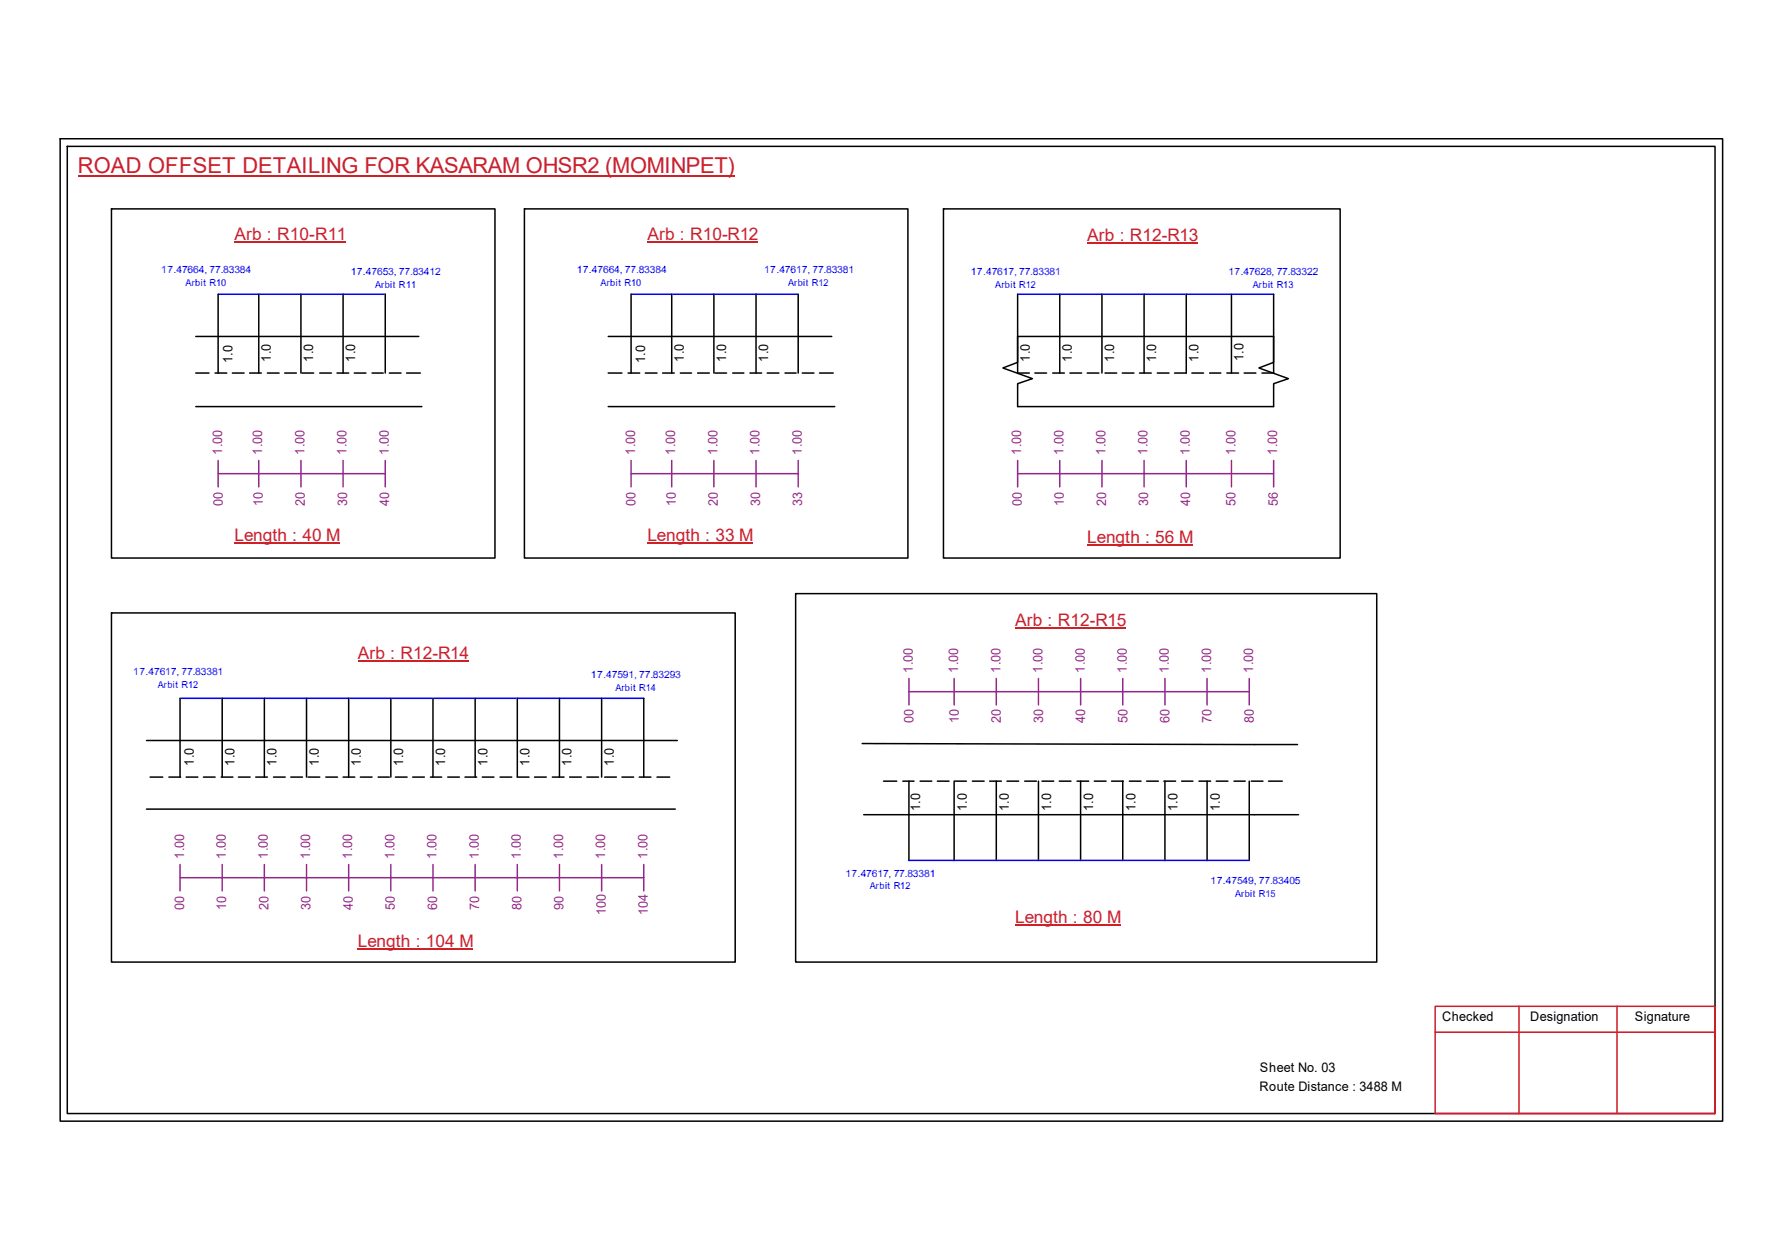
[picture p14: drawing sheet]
<svg xmlns="http://www.w3.org/2000/svg" width="297mm" height="210mm" viewBox="0 0 297 210" stroke-linecap="round" stroke-linejoin="round" font-family="sans-serif">
<defs><g id="words">
<text font-size="3.6" fill="#cd2027" x="13" y="28.9">ROAD OFFSET DETAILING FOR KASARAM OHSR2 (MOMINPET)</text>
<g font-size="2.9" fill="#cd2027">
<text x="39.1" y="40">Arb : R10-R11</text>
<text x="107.9" y="40">Arb : R10-R12</text>
<text x="181.2" y="40.2">Arb : R12-R13</text>
<text x="39.1" y="90.1">Length : 40 M</text>
<text x="107.9" y="90.1">Length : 33 M</text>
<text x="181.2" y="90.5">Length : 56 M</text>
<text x="169.2" y="104.2">Arb : R12-R15</text>
<text x="59.6" y="109.8">Arb : R12-R14</text>
<text x="169.2" y="153.8">Length : 80 M</text>
<text x="59.6" y="157.8">Length : 104 M</text>
</g>
<g font-size="2.2">
<text x="38.7" y="60.5" transform="rotate(-90 38.7 60.5)">1.0</text>
<text x="45.2" y="60.3" transform="rotate(-90 45.2 60.3)">1.0</text>
<text x="52.2" y="60.3" transform="rotate(-90 52.2 60.3)">1.0</text>
<text x="59.2" y="60.3" transform="rotate(-90 59.2 60.3)">1.0</text>
<text x="107.6" y="60.5" transform="rotate(-90 107.6 60.5)">1.0</text>
<text x="114" y="60.3" transform="rotate(-90 114 60.3)">1.0</text>
<text x="121" y="60.3" transform="rotate(-90 121 60.3)">1.0</text>
<text x="128.1" y="60.3" transform="rotate(-90 128.1 60.3)">1.0</text>
<text x="171.7" y="60.3" transform="rotate(-90 171.7 60.3)">1.0</text>
<text x="178.7" y="60.3" transform="rotate(-90 178.7 60.3)">1.0</text>
<text x="185.7" y="60.3" transform="rotate(-90 185.7 60.3)">1.0</text>
<text x="192.7" y="60.3" transform="rotate(-90 192.7 60.3)">1.0</text>
<text x="199.8" y="60.3" transform="rotate(-90 199.8 60.3)">1.0</text>
<text x="207.3" y="60.2" transform="rotate(-90 207.3 60.2)">1.0</text>
<text x="32.3" y="127.6" transform="rotate(-90 32.3 127.6)">1.0</text>
<text x="39.1" y="127.6" transform="rotate(-90 39.1 127.6)">1.0</text>
<text x="46.1" y="127.6" transform="rotate(-90 46.1 127.6)">1.0</text>
<text x="53.1" y="127.6" transform="rotate(-90 53.1 127.6)">1.0</text>
<text x="60.2" y="127.6" transform="rotate(-90 60.2 127.6)">1.0</text>
<text x="67.2" y="127.6" transform="rotate(-90 67.2 127.6)">1.0</text>
<text x="74.2" y="127.6" transform="rotate(-90 74.2 127.6)">1.0</text>
<text x="81.2" y="127.6" transform="rotate(-90 81.2 127.6)">1.0</text>
<text x="88.3" y="127.6" transform="rotate(-90 88.3 127.6)">1.0</text>
<text x="95.3" y="127.6" transform="rotate(-90 95.3 127.6)">1.0</text>
<text x="102.3" y="127.6" transform="rotate(-90 102.3 127.6)">1.0</text>
<text x="153.4" y="135.1" transform="rotate(-90 153.4 135.1)">1.0</text>
<text x="161.2" y="135.1" transform="rotate(-90 161.2 135.1)">1.0</text>
<text x="168.2" y="135.1" transform="rotate(-90 168.2 135.1)">1.0</text>
<text x="175.2" y="135.1" transform="rotate(-90 175.2 135.1)">1.0</text>
<text x="182.2" y="135.1" transform="rotate(-90 182.2 135.1)">1.0</text>
<text x="189.3" y="135.1" transform="rotate(-90 189.3 135.1)">1.0</text>
<text x="196.3" y="135.1" transform="rotate(-90 196.3 135.1)">1.0</text>
<text x="203.3" y="135.1" transform="rotate(-90 203.3 135.1)">1.0</text>
<text x="240.4" y="170.1">Checked</text>
<text x="255.1" y="170.1">Designation</text>
<text x="272.5" y="170.1">Signature</text>
<text x="210" y="178.6">Sheet No. 03</text>
<text x="209.9" y="181.7">Route Distance : 3488 M</text>
</g>
<g font-size="2.2" fill="#93278f">
<text x="37" y="75.8" transform="rotate(-90 37 75.8)">1.00</text>
<text x="43.7" y="75.8" transform="rotate(-90 43.7 75.8)">1.00</text>
<text x="50.8" y="75.8" transform="rotate(-90 50.8 75.8)">1.00</text>
<text x="57.8" y="75.8" transform="rotate(-90 57.8 75.8)">1.00</text>
<text x="64.8" y="75.8" transform="rotate(-90 64.8 75.8)">1.00</text>
<text x="105.9" y="75.8" transform="rotate(-90 105.9 75.8)">1.00</text>
<text x="112.6" y="75.8" transform="rotate(-90 112.6 75.8)">1.00</text>
<text x="119.6" y="75.8" transform="rotate(-90 119.6 75.8)">1.00</text>
<text x="126.6" y="75.8" transform="rotate(-90 126.6 75.8)">1.00</text>
<text x="133.6" y="75.8" transform="rotate(-90 133.6 75.8)">1.00</text>
<text x="170.2" y="75.8" transform="rotate(-90 170.2 75.8)">1.00</text>
<text x="177.2" y="75.8" transform="rotate(-90 177.2 75.8)">1.00</text>
<text x="184.3" y="75.8" transform="rotate(-90 184.3 75.8)">1.00</text>
<text x="191.3" y="75.8" transform="rotate(-90 191.3 75.8)">1.00</text>
<text x="198.3" y="75.8" transform="rotate(-90 198.3 75.8)">1.00</text>
<text x="205.9" y="75.8" transform="rotate(-90 205.9 75.8)">1.00</text>
<text x="212.9" y="75.8" transform="rotate(-90 212.9 75.8)">1.00</text>
<text x="37.1" y="84.2" transform="rotate(-90 37.1 84.2)">00</text>
<text x="43.8" y="84.2" transform="rotate(-90 43.8 84.2)">10</text>
<text x="50.8" y="84.2" transform="rotate(-90 50.8 84.2)">20</text>
<text x="57.9" y="84.2" transform="rotate(-90 57.9 84.2)">30</text>
<text x="64.9" y="84.2" transform="rotate(-90 64.9 84.2)">40</text>
<text x="106" y="84.2" transform="rotate(-90 106 84.2)">00</text>
<text x="112.6" y="84.2" transform="rotate(-90 112.6 84.2)">10</text>
<text x="119.7" y="84.2" transform="rotate(-90 119.7 84.2)">20</text>
<text x="126.7" y="84.2" transform="rotate(-90 126.7 84.2)">30</text>
<text x="133.7" y="84.2" transform="rotate(-90 133.7 84.2)">33</text>
<text x="170.3" y="84.2" transform="rotate(-90 170.3 84.2)">00</text>
<text x="177.3" y="84.2" transform="rotate(-90 177.3 84.2)">10</text>
<text x="184.4" y="84.2" transform="rotate(-90 184.4 84.2)">20</text>
<text x="191.4" y="84.2" transform="rotate(-90 191.4 84.2)">30</text>
<text x="198.4" y="84.2" transform="rotate(-90 198.4 84.2)">40</text>
<text x="205.9" y="84.2" transform="rotate(-90 205.9 84.2)">50</text>
<text x="213" y="84.2" transform="rotate(-90 213 84.2)">56</text>
<text x="152.2" y="112.1" transform="rotate(-90 152.2 112.1)">1.00</text>
<text x="159.7" y="112.1" transform="rotate(-90 159.7 112.1)">1.00</text>
<text x="166.7" y="112.1" transform="rotate(-90 166.7 112.1)">1.00</text>
<text x="173.8" y="112.1" transform="rotate(-90 173.8 112.1)">1.00</text>
<text x="180.8" y="112.1" transform="rotate(-90 180.8 112.1)">1.00</text>
<text x="187.8" y="112.1" transform="rotate(-90 187.8 112.1)">1.00</text>
<text x="194.9" y="112.1" transform="rotate(-90 194.9 112.1)">1.00</text>
<text x="201.9" y="112.1" transform="rotate(-90 201.9 112.1)">1.00</text>
<text x="208.9" y="112.1" transform="rotate(-90 208.9 112.1)">1.00</text>
<text x="152.3" y="120.5" transform="rotate(-90 152.3 120.5)">00</text>
<text x="159.8" y="120.5" transform="rotate(-90 159.8 120.5)">10</text>
<text x="166.8" y="120.5" transform="rotate(-90 166.8 120.5)">20</text>
<text x="173.9" y="120.5" transform="rotate(-90 173.9 120.5)">30</text>
<text x="180.9" y="120.5" transform="rotate(-90 180.9 120.5)">40</text>
<text x="187.9" y="120.5" transform="rotate(-90 187.9 120.5)">50</text>
<text x="194.9" y="120.5" transform="rotate(-90 194.9 120.5)">60</text>
<text x="202" y="120.5" transform="rotate(-90 202 120.5)">70</text>
<text x="209" y="120.5" transform="rotate(-90 209 120.5)">80</text>
<text x="30.7" y="143.1" transform="rotate(-90 30.7 143.1)">1.00</text>
<text x="37.6" y="143.1" transform="rotate(-90 37.6 143.1)">1.00</text>
<text x="44.7" y="143.1" transform="rotate(-90 44.7 143.1)">1.00</text>
<text x="51.7" y="143.1" transform="rotate(-90 51.7 143.1)">1.00</text>
<text x="58.7" y="143.1" transform="rotate(-90 58.7 143.1)">1.00</text>
<text x="65.7" y="143.1" transform="rotate(-90 65.7 143.1)">1.00</text>
<text x="72.8" y="143.1" transform="rotate(-90 72.8 143.1)">1.00</text>
<text x="79.8" y="143.1" transform="rotate(-90 79.8 143.1)">1.00</text>
<text x="86.8" y="143.1" transform="rotate(-90 86.8 143.1)">1.00</text>
<text x="93.8" y="143.1" transform="rotate(-90 93.8 143.1)">1.00</text>
<text x="100.9" y="143.1" transform="rotate(-90 100.9 143.1)">1.00</text>
<text x="107.9" y="143.1" transform="rotate(-90 107.9 143.1)">1.00</text>
<text x="30.7" y="151.6" transform="rotate(-90 30.7 151.6)">00</text>
<text x="37.7" y="151.6" transform="rotate(-90 37.7 151.6)">10</text>
<text x="44.7" y="151.6" transform="rotate(-90 44.7 151.6)">20</text>
<text x="51.8" y="151.6" transform="rotate(-90 51.8 151.6)">30</text>
<text x="58.8" y="151.6" transform="rotate(-90 58.8 151.6)">40</text>
<text x="65.8" y="151.6" transform="rotate(-90 65.8 151.6)">50</text>
<text x="72.9" y="151.6" transform="rotate(-90 72.9 151.6)">60</text>
<text x="79.9" y="151.6" transform="rotate(-90 79.9 151.6)">70</text>
<text x="86.9" y="151.6" transform="rotate(-90 86.9 151.6)">80</text>
<text x="93.9" y="151.6" transform="rotate(-90 93.9 151.6)">90</text>
<text x="101" y="152.5" transform="rotate(-90 101 152.5)">100</text>
<text x="108" y="152.5" transform="rotate(-90 108 152.5)">104</text>
</g>
<g font-size="1.7" fill="#00f">
<text x="26.9" y="45.6">17.47664, 77.83384</text>
<text x="58.5" y="45.8">17.47653, 77.83412</text>
<text x="96.1" y="45.6">17.47664, 77.83384</text>
<text x="127.4" y="45.6">17.47617, 77.83381</text>
<text x="161.8" y="45.9">17.47617, 77.83381</text>
<text x="204.8" y="45.9">17.47628, 77.83322</text>
<text x="22.2" y="112.4">17.47617, 77.83381</text>
<text x="98.5" y="113">17.47591, 77.83293</text>
<text x="140.9" y="146.1">17.47617, 77.83381</text>
<text x="201.8" y="147.2">17.47549, 77.83405</text>
</g>
<g font-size="1.6" fill="#00f">
<text x="30.9" y="47.7">Arbit R10</text>
<text x="62.5" y="47.9">Arbit R11</text>
<text x="100.1" y="47.7">Arbit R10</text>
<text x="131.4" y="47.7">Arbit R12</text>
<text x="165.9" y="48">Arbit R12</text>
<text x="208.8" y="48">Arbit R13</text>
<text x="26.3" y="114.6">Arbit R12</text>
<text x="102.6" y="115.1">Arbit R14</text>
<text x="145" y="148.2">Arbit R12</text>
<text x="205.9" y="149.4">Arbit R15</text>
</g>
</g></defs>
<g fill="none" stroke="#000" stroke-width=".25">
<path d="M10 23.1h277.1v163.7h-277.1zM11.2 24.4h274.7v161.1h-274.7zM18.6 34.8h63.9v58.2h-63.9zM87.4 34.8h63.9v58.2h-63.9zM157.3 34.8h66.1v58.2h-66.1zM32.6 56h37.2M36.4 49v13.1M43.1 49v13.1M50.2 49v13.1M57.2 49v13.1M64.2 49v13.1M101.4 56h37.2"/>
<path d="M105.2 49v13.1M112 49v13.1M119 49v13.1M126 49v13.1M133.1 49v13.1M169.6 56h42.7v4.4l-2.5 .9 5 1.8-2.5 .8v3.8h-42.7v-3.8l2.5-.8-4.9-1.8 2.4-.9zM169.6 49v13.1h2M176.7 49v13.1M183.7 49v13.1M190.7 49v13.1M197.7 49v13.1h-1.9M205.3 49v13.1"/>
<path d="M212.3 49v13.1h-1.9M32.6 67.7h37.7M32.6 62.1h2.2M35.9 62.1h1.9M38.7 62.1h2M41.6 62.1h2M44.6 62.1h1.9M47.5 62.1h1.9M50.3 62.1h2M53.3 62.1h1.9M56.2 62.1h1.9M59.1 62.1h1.9"/>
<path d="M62 62.1h1.9M64.9 62.1h1.9M67.8 62.1h2.3M101.4 67.7h37.7M101.4 62.1h2.3M104.7 62.1h1.9M107.6 62.1h1.9M110.4 62.1h2M113.4 62.1h1.9M116.3 62.1h1.9M119.2 62.1h1.9M122.1 62.1h1.9"/>
<path d="M125 62.1h2M127.9 62.1h1.9M130.8 62.1h1.9M133.7 62.1h2M136.6 62.1h2.3M172.5 62.1h2M175.5 62.1h1.9M178.3 62.1h2M181.2 62.1h2M184.2 62.1h1.9M187.1 62.1h1.9M189.9 62.1h2"/>
<path d="M192.9 62.1h2M198.7 62.1h1.9M201.6 62.1h1.9M204.5 62.1h2M207.4 62.1h1.9M132.6 98.9h96.9v61.4h-96.9zM18.6 102.1h104v58.2h-104zM30 116.3v13.2M37 116.3v13.2M44.1 116.3v13.2M51.1 116.3v13.2M58.1 116.3v13.2"/>
<path d="M65.1 116.3v13.2M72.2 116.3v13.2M79.2 116.3v13.2M86.2 116.3v13.2h2M93.3 116.3v13.2M100.3 116.3v13.2M107.3 116.3v13.2M24.4 123.4h88.5M24.4 134.8h88.2M25 129.5h2.1M28.1 129.5h2M31 129.5h2"/>
<path d="M33.9 129.5h2M36.9 129.5h1.9M39.7 129.5h2M42.6 129.5h2M45.6 129.5h1.9M48.5 129.5h1.9M51.3 129.5h2M54.3 129.5h2M57.2 129.5h1.9M60.1 129.5h1.9M63 129.5h1.9M65.9 129.5h2"/>
<path d="M68.8 129.5h1.9M71.8 129.5h1.8M74.6 129.5h2M77.5 129.5h2M80.4 129.5h1.9M83.4 129.5h1.9M89.1 129.5h2M92.1 129.5h1.9M95 129.5h1.9M97.8 129.5h2M100.8 129.5h1.9M103.7 129.5h1.9"/>
<path d="M106.5 129.5h2M109.5 129.5h2.1M143.7 123.9l72.6 .1M144 135.7h72.4M147.3 130.1h2.2M150.5 130.1h1.9M151.5 130.1v13.2M153.4 130.1h1.9M156.2 130.1h2M159 130.1v13.2M159.1 130.1h2M162.1 130.1h1.9"/>
<path d="M165 130.1h1.9M166.1 130.1v13.2M167.8 130.1h2M170.8 130.1h2M173.1 130.1v13.2M173.7 130.1h1.9M176.6 130.1h1.9M179.5 130.1h2M180.1 130.1v13.2M182.4 130.1h2M185.3 130.1h1.9M187.2 130.1v13.2"/>
<path d="M188.3 130.1h1.9M191.1 130.1h2M194 130.1h2M194.2 130.1v13.2M197 130.1h1.8M199.9 130.1h1.9M201.2 130.1v13.2M202.7 130.1h2M205.7 130.1h1.9M208.2 130.1v13.2M208.6 130.1h1.9M211.5 130.1h2.2"/>
</g>
<path d="M239.2 167.6h46.7v17.9h-46.7zM239.2 172h46.7M253.2 167.6v17.9M269.5 167.6v17.9" fill="none" stroke="#cc1f26" stroke-width=".25"/>
<path d="M13 29.3h109.5" fill="none" stroke="#cd2027" stroke-width=".25"/>
<path d="M36.4 49h27.8M105.2 49h27.9M169.6 49h42.7M30 116.3h77.3M151.5 143.3h56.7" fill="none" stroke="#00f" stroke-width=".25"/>
<g fill="none" stroke="#93278f" stroke-width=".25">
<path d="M36.4 78.9h27.8M36.4 76.7v4.4M43.1 76.7v4.4M50.2 76.7v4.4M57.2 76.7v4.4M64.2 76.7v4.4M105.2 78.9h27.9M105.2 76.7v4.4M112 76.7v4.4M119 76.7v4.4M126 76.7v4.4M133.1 76.7v4.4"/>
<path d="M169.6 78.9h42.7M169.6 76.7v4.4M176.7 76.7v4.4M183.7 76.7v4.4M190.7 76.7v4.4M197.7 76.7v4.4M205.3 76.7v4.4M212.3 76.7v4.4M151.5 115.2h56.7M151.5 113v4.4M159 113v4.4M166.1 113v4.4"/>
<path d="M173.1 113v4.4M180.1 113v4.4M187.2 113v4.4M194.2 113v4.4M201.2 113v4.4M208.2 113v4.4M30 146.2h77.3M30 144v4.4M37 144v4.4M44.1 144v4.4M51.1 144v4.4M58.1 144v4.4"/>
<path d="M65.1 144v4.4M72.2 144v4.4M79.2 144v4.4M86.2 144v4.4M93.3 144v4.4M100.3 144v4.4M107.3 144v4.4"/>
</g>
<path d="M39.1 40.4h18.6M107.9 40.4h18.5M181.2 40.6h18.5M39.1 90.4h17.6M107.9 90.4h17.6M181.2 90.8h17.6M59.6 110.2h18.5M169.2 104.6h18.5M59.6 158.2h19.3M169.2 154.1h17.6" fill="none" stroke="#cd2027" stroke-width=".17"/>
<use href="#words"/>
</svg>
